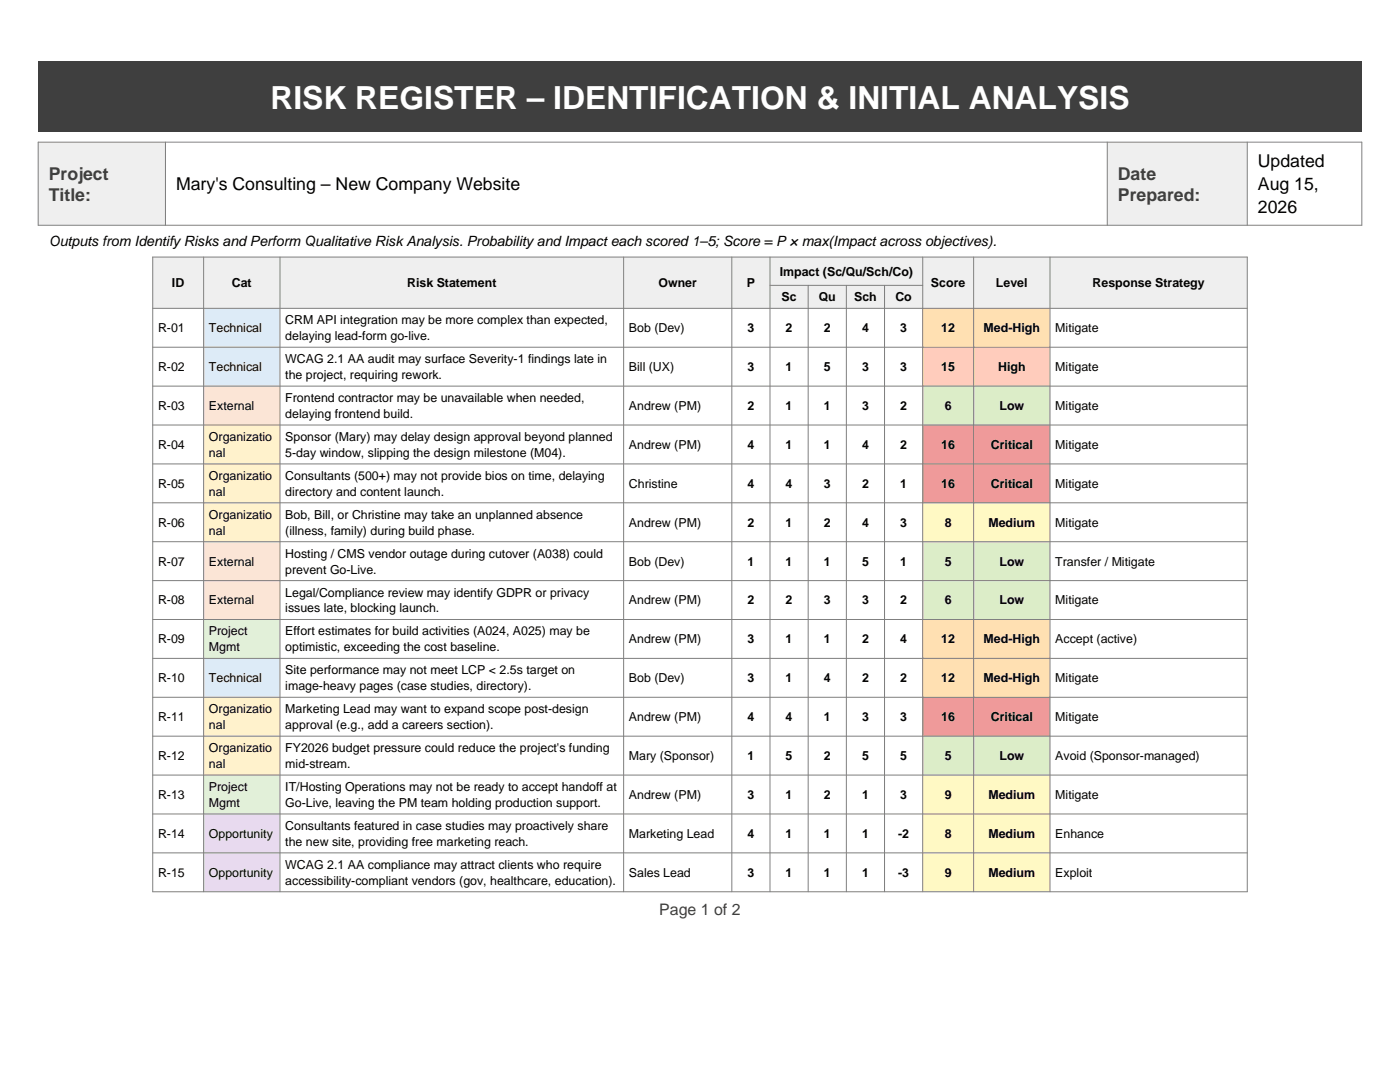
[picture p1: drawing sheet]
<svg xmlns="http://www.w3.org/2000/svg" width="279mm" height="216mm" viewBox="0 0 279 216" stroke-linecap="round" stroke-linejoin="round" font-family="sans-serif">
<defs><g id="words">
<text font-size="6.3" fill="#fff" x="54" y="21.7">RISK REGISTER – IDENTIFICATION &amp; INITIAL ANALYSIS</text>
<g font-size="3.5" fill="#3f3f3f">
<text x="9.7" y="35.9">Project</text>
<text x="223.1" y="35.9">Date</text>
<text x="9.7" y="40.2">Title:</text>
<text x="223.1" y="40.2">Prepared:</text>
</g>
<g font-size="3.5">
<text x="251" y="33.3">Updated</text>
<text x="35.1" y="37.9">Mary's Consulting – New Company Website</text>
<text x="251" y="37.9">Aug 15,</text>
<text x="251" y="42.5">2026</text>
</g>
<text font-size="3.2" fill="#3f3f3f" x="131.6" y="182.5">Page 1 of 2</text>
<text font-size="2.8" x="9.7" y="49.2">Outputs from Identify Risks and Perform Qualitative Risk Analysis. Probability and Impact each scored 1–5; Score = P × max(Impact across objectives).</text>
<g font-size="2.5">
<text x="34.3" y="57.3">ID</text>
<text x="46.3" y="57.3">Cat</text>
<text x="81.3" y="57.3">Risk Statement</text>
<text x="131.4" y="57.3">Owner</text>
<text x="149" y="57.3">P</text>
<text x="155.6" y="55">Impact (Sc/Qu/Sch/Co)</text>
<text x="185.8" y="57.3">Score</text>
<text x="198.8" y="57.3">Level</text>
<text x="218.1" y="57.3">Response Strategy</text>
<text x="56.9" y="64.7">CRM API integration may be more complex than expected,</text>
<text x="156" y="60.1">Sc</text>
<text x="163.4" y="60.1">Qu</text>
<text x="170.5" y="60.1">Sch</text>
<text x="178.7" y="60.1">Co</text>
<text x="31.5" y="66.3">R-01</text>
<text x="41.7" y="66.3">Technical</text>
<text x="56.9" y="67.9">delaying lead-form go-live.</text>
<text x="125.5" y="66.3">Bob (Dev)</text>
<text x="149.2" y="66.3">3</text>
<text x="156.8" y="66.3">2</text>
<text x="164.4" y="66.3">2</text>
<text x="172" y="66.3">4</text>
<text x="179.7" y="66.3">3</text>
<text x="187.9" y="66.3">12</text>
<text x="196.3" y="66.3">Med-High</text>
<text x="210.6" y="66.3">Mitigate</text>
<text x="31.5" y="74">R-02</text>
<text x="41.7" y="74">Technical</text>
<text x="56.9" y="72.5">WCAG 2.1 AA audit may surface Severity-1 findings late in</text>
<text x="56.9" y="75.6">the project, requiring rework.</text>
<text x="125.5" y="74">Bill (UX)</text>
<text x="149.2" y="74">3</text>
<text x="156.8" y="74">1</text>
<text x="164.4" y="74">5</text>
<text x="172" y="74">3</text>
<text x="179.7" y="74">3</text>
<text x="187.9" y="74">15</text>
<text x="199.2" y="74">High</text>
<text x="210.6" y="74">Mitigate</text>
<text x="31.5" y="81.8">R-03</text>
<text x="41.7" y="81.8">External</text>
<text x="56.9" y="80.2">Frontend contractor may be unavailable when needed,</text>
<text x="56.9" y="83.4">delaying frontend build.</text>
<text x="125.5" y="81.8">Andrew (PM)</text>
<text x="149.2" y="81.8">2</text>
<text x="156.8" y="81.8">1</text>
<text x="164.4" y="81.8">1</text>
<text x="172" y="81.8">3</text>
<text x="179.7" y="81.8">2</text>
<text x="188.5" y="81.8">6</text>
<text x="199.5" y="81.8">Low</text>
<text x="210.6" y="81.8">Mitigate</text>
<text x="31.5" y="89.6">R-04</text>
<text x="41.7" y="88">Organizatio</text>
<text x="56.9" y="88">Sponsor (Mary) may delay design approval beyond planned</text>
<text x="125.5" y="89.6">Andrew (PM)</text>
<text x="149.2" y="89.6">4</text>
<text x="156.8" y="89.6">1</text>
<text x="164.4" y="89.6">1</text>
<text x="172" y="89.6">4</text>
<text x="179.7" y="89.6">2</text>
<text x="187.9" y="89.6">16</text>
<text x="197.7" y="89.6">Critical</text>
<text x="210.6" y="89.6">Mitigate</text>
<text x="41.7" y="91.2">nal</text>
<text x="41.7" y="95.7">Organizatio</text>
<text x="56.9" y="91.2">5-day window, slipping the design milestone (M04).</text>
<text x="56.9" y="95.7">Consultants (500+) may not provide bios on time, delaying</text>
<text x="31.5" y="97.3">R-05</text>
<text x="41.7" y="98.9">nal</text>
<text x="56.9" y="98.9">directory and content launch.</text>
<text x="125.5" y="97.3">Christine</text>
<text x="149.2" y="97.3">4</text>
<text x="156.8" y="97.3">4</text>
<text x="164.4" y="97.3">3</text>
<text x="172" y="97.3">2</text>
<text x="179.7" y="97.3">1</text>
<text x="187.9" y="97.3">16</text>
<text x="197.7" y="97.3">Critical</text>
<text x="210.6" y="97.3">Mitigate</text>
<text x="31.5" y="105.1">R-06</text>
<text x="41.7" y="103.5">Organizatio</text>
<text x="41.7" y="106.7">nal</text>
<text x="56.9" y="103.5">Bob, Bill, or Christine may take an unplanned absence</text>
<text x="56.9" y="106.7">(illness, family) during build phase.</text>
<text x="125.5" y="105.1">Andrew (PM)</text>
<text x="149.2" y="105.1">2</text>
<text x="156.8" y="105.1">1</text>
<text x="164.4" y="105.1">2</text>
<text x="172" y="105.1">4</text>
<text x="179.7" y="105.1">3</text>
<text x="188.5" y="105.1">8</text>
<text x="197.3" y="105.1">Medium</text>
<text x="210.6" y="105.1">Mitigate</text>
<text x="31.5" y="112.9">R-07</text>
<text x="41.7" y="112.9">External</text>
<text x="56.9" y="111.3">Hosting / CMS vendor outage during cutover (A038) could</text>
<text x="125.5" y="112.9">Bob (Dev)</text>
<text x="149.2" y="112.9">1</text>
<text x="156.8" y="112.9">1</text>
<text x="164.4" y="112.9">1</text>
<text x="172" y="112.9">5</text>
<text x="179.7" y="112.9">1</text>
<text x="188.5" y="112.9">5</text>
<text x="199.5" y="112.9">Low</text>
<text x="210.6" y="112.9">Transfer / Mitigate</text>
<text x="56.9" y="114.4">prevent Go-Live.</text>
<text x="56.9" y="119">Legal/Compliance review may identify GDPR or privacy</text>
<text x="31.5" y="120.6">R-08</text>
<text x="41.7" y="120.6">External</text>
<text x="56.9" y="122.2">issues late, blocking launch.</text>
<text x="125.5" y="120.6">Andrew (PM)</text>
<text x="149.2" y="120.6">2</text>
<text x="156.8" y="120.6">2</text>
<text x="164.4" y="120.6">3</text>
<text x="172" y="120.6">3</text>
<text x="179.7" y="120.6">2</text>
<text x="188.5" y="120.6">6</text>
<text x="199.5" y="120.6">Low</text>
<text x="210.6" y="120.6">Mitigate</text>
<text x="31.5" y="128.4">R-09</text>
<text x="41.7" y="126.8">Project</text>
<text x="41.7" y="130">Mgmt</text>
<text x="56.9" y="126.8">Effort estimates for build activities (A024, A025) may be</text>
<text x="56.9" y="130">optimistic, exceeding the cost baseline.</text>
<text x="125.5" y="128.4">Andrew (PM)</text>
<text x="149.2" y="128.4">3</text>
<text x="156.8" y="128.4">1</text>
<text x="164.4" y="128.4">1</text>
<text x="172" y="128.4">2</text>
<text x="179.7" y="128.4">4</text>
<text x="187.9" y="128.4">12</text>
<text x="196.3" y="128.4">Med-High</text>
<text x="210.6" y="128.4">Accept (active)</text>
<text x="31.5" y="136.1">R-10</text>
<text x="41.7" y="136.1">Technical</text>
<text x="56.9" y="134.5">Site performance may not meet LCP &lt; 2.5s target on</text>
<text x="56.9" y="137.7">image-heavy pages (case studies, directory).</text>
<text x="125.5" y="136.1">Bob (Dev)</text>
<text x="149.2" y="136.1">3</text>
<text x="156.8" y="136.1">1</text>
<text x="164.4" y="136.1">4</text>
<text x="172" y="136.1">2</text>
<text x="179.7" y="136.1">2</text>
<text x="187.9" y="136.1">12</text>
<text x="196.3" y="136.1">Med-High</text>
<text x="210.6" y="136.1">Mitigate</text>
<text x="31.5" y="143.9">R-11</text>
<text x="41.7" y="142.3">Organizatio</text>
<text x="56.9" y="142.3">Marketing Lead may want to expand scope post-design</text>
<text x="125.5" y="143.9">Andrew (PM)</text>
<text x="149.2" y="143.9">4</text>
<text x="156.8" y="143.9">4</text>
<text x="164.4" y="143.9">1</text>
<text x="172" y="143.9">3</text>
<text x="179.7" y="143.9">3</text>
<text x="187.9" y="143.9">16</text>
<text x="197.7" y="143.9">Critical</text>
<text x="210.6" y="143.9">Mitigate</text>
<text x="41.7" y="145.5">nal</text>
<text x="56.9" y="145.5">approval (e.g., add a careers section).</text>
<text x="31.5" y="151.7">R-12</text>
<text x="41.7" y="150.1">Organizatio</text>
<text x="41.7" y="153.2">nal</text>
<text x="56.9" y="150.1">FY2026 budget pressure could reduce the project's funding</text>
<text x="56.9" y="153.2">mid-stream.</text>
<text x="125.5" y="151.7">Mary (Sponsor)</text>
<text x="149.2" y="151.7">1</text>
<text x="156.8" y="151.7">5</text>
<text x="164.4" y="151.7">2</text>
<text x="172" y="151.7">5</text>
<text x="179.7" y="151.7">5</text>
<text x="188.5" y="151.7">5</text>
<text x="199.5" y="151.7">Low</text>
<text x="210.6" y="151.7">Avoid (Sponsor-managed)</text>
<text x="31.5" y="159.4">R-13</text>
<text x="41.7" y="157.8">Project</text>
<text x="41.7" y="161">Mgmt</text>
<text x="56.9" y="157.8">IT/Hosting Operations may not be ready to accept handoff at</text>
<text x="56.9" y="161">Go-Live, leaving the PM team holding production support.</text>
<text x="125.5" y="159.4">Andrew (PM)</text>
<text x="149.2" y="159.4">3</text>
<text x="156.8" y="159.4">1</text>
<text x="164.4" y="159.4">2</text>
<text x="172" y="159.4">1</text>
<text x="179.7" y="159.4">3</text>
<text x="188.5" y="159.4">9</text>
<text x="197.3" y="159.4">Medium</text>
<text x="210.6" y="159.4">Mitigate</text>
<text x="31.5" y="167.2">R-14</text>
<text x="41.7" y="167.2">Opportunity</text>
<text x="56.9" y="165.6">Consultants featured in case studies may proactively share</text>
<text x="125.5" y="167.2">Marketing Lead</text>
<text x="149.2" y="167.2">4</text>
<text x="156.8" y="167.2">1</text>
<text x="164.4" y="167.2">1</text>
<text x="172" y="167.2">1</text>
<text x="179.2" y="167.2">-2</text>
<text x="188.5" y="167.2">8</text>
<text x="197.3" y="167.2">Medium</text>
<text x="210.6" y="167.2">Enhance</text>
<text x="56.9" y="168.8">the new site, providing free marketing reach.</text>
<text x="56.9" y="173.4">WCAG 2.1 AA compliance may attract clients who require</text>
<text x="31.5" y="174.9">R-15</text>
<text x="41.7" y="174.9">Opportunity</text>
<text x="56.9" y="176.5">accessibility-compliant vendors (gov, healthcare, education).</text>
<text x="125.5" y="174.9">Sales Lead</text>
<text x="149.2" y="174.9">3</text>
<text x="156.8" y="174.9">1</text>
<text x="164.4" y="174.9">1</text>
<text x="172" y="174.9">1</text>
<text x="179.2" y="174.9">-3</text>
<text x="188.5" y="174.9">9</text>
<text x="197.3" y="174.9">Medium</text>
<text x="210.6" y="174.9">Exploit</text>
</g>
</g></defs>
<path d="M7.6 12.3h264.2v13.9h-264.2z" fill-rule="evenodd" fill="#3f3f3f"/>
<g fill="#efefef">
<path d="M7.6 28.4h25.4v16.5h-25.4z" fill-rule="evenodd"/>
<path d="M221 28.4h27.9v16.5h-27.9z" fill-rule="evenodd"/>
</g>
<path d="M7.6 28.4h264.2v16.5h-264.2zM33 28.4v16.5M221 28.4v16.5M248.9 28.4v16.5" fill="none" stroke="#7f7f7f" stroke-width=".2"/>
<path d="M30.5 51.3h218.4v10.2h-218.4z" fill-rule="evenodd" fill="#efefef"/>
<path d="M40.6 61.5h15.3v7.8h-15.3z" fill-rule="evenodd" fill="#ddebf7"/>
<path d="M184.2 61.5h25.4v7.8h-25.4z" fill-rule="evenodd" fill="#ffe0b2"/>
<path d="M40.6 69.3h15.3v7.7h-15.3z" fill-rule="evenodd" fill="#ddebf7"/>
<path d="M184.2 69.3h25.4v7.7h-25.4z" fill-rule="evenodd" fill="#ffccbc"/>
<path d="M40.6 77h15.3v7.8h-15.3z" fill-rule="evenodd" fill="#fbe5d6"/>
<path d="M184.2 77h25.4v7.8h-25.4z" fill-rule="evenodd" fill="#dcedc8"/>
<path d="M40.6 84.8h15.3v7.8h-15.3z" fill-rule="evenodd" fill="#fff2cc"/>
<path d="M184.2 84.8h25.4v7.8h-25.4z" fill-rule="evenodd" fill="#ef9a9a"/>
<path d="M40.6 92.6h15.3v7.7h-15.3z" fill-rule="evenodd" fill="#fff2cc"/>
<path d="M184.2 92.6h25.4v7.7h-25.4z" fill-rule="evenodd" fill="#ef9a9a"/>
<path d="M40.6 100.3h15.3v7.8h-15.3z" fill-rule="evenodd" fill="#fff2cc"/>
<path d="M184.2 100.3h25.4v7.8h-25.4z" fill-rule="evenodd" fill="#fff9c4"/>
<path d="M40.6 108.1h15.3v7.8h-15.3z" fill-rule="evenodd" fill="#fbe5d6"/>
<path d="M184.2 108.1h25.4v7.8h-25.4z" fill-rule="evenodd" fill="#dcedc8"/>
<path d="M40.6 115.9h15.3v7.7h-15.3z" fill-rule="evenodd" fill="#fbe5d6"/>
<path d="M184.2 115.9h25.4v7.7h-25.4z" fill-rule="evenodd" fill="#dcedc8"/>
<path d="M40.6 123.6h15.3v7.8h-15.3z" fill-rule="evenodd" fill="#e2f0d9"/>
<path d="M184.2 123.6h25.4v7.8h-25.4z" fill-rule="evenodd" fill="#ffe0b2"/>
<path d="M40.6 131.4h15.3v7.7h-15.3z" fill-rule="evenodd" fill="#ddebf7"/>
<path d="M184.2 131.4h25.4v7.7h-25.4z" fill-rule="evenodd" fill="#ffe0b2"/>
<path d="M40.6 139.1h15.3v7.8h-15.3z" fill-rule="evenodd" fill="#fff2cc"/>
<path d="M184.2 139.1h25.4v7.8h-25.4z" fill-rule="evenodd" fill="#ef9a9a"/>
<path d="M40.6 146.9h15.3v7.8h-15.3z" fill-rule="evenodd" fill="#fff2cc"/>
<path d="M184.2 146.9h25.4v7.8h-25.4z" fill-rule="evenodd" fill="#dcedc8"/>
<path d="M40.6 154.7h15.3v7.7h-15.3z" fill-rule="evenodd" fill="#e2f0d9"/>
<path d="M184.2 154.7h25.4v7.7h-25.4z" fill-rule="evenodd" fill="#fff9c4"/>
<path d="M40.6 162.4h15.3v7.8h-15.3z" fill-rule="evenodd" fill="#e8daef"/>
<path d="M184.2 162.4h25.4v7.8h-25.4z" fill-rule="evenodd" fill="#fff9c4"/>
<path d="M40.6 170.2h15.3v7.7h-15.3z" fill-rule="evenodd" fill="#e8daef"/>
<path d="M184.2 170.2h25.4v7.7h-25.4z" fill-rule="evenodd" fill="#fff9c4"/>
<g fill="none" stroke="#7f7f7f" stroke-width=".2">
<path d="M30.5 51.3h218.4v126.6h-218.4zM40.6 51.3v126.6M55.9 51.3v126.6M124.5 51.3v126.6M146.1 51.3v126.6M153.7 56.9h30.5M153.7 51.3v126.6M161.3 56.9v121M168.9 56.9v121M176.5 56.9v121M184.2 51.3v126.6M194.3 51.3v126.6"/>
<path d="M209.6 51.3v126.6M30.5 61.5h218.4M30.5 69.3h218.4M30.5 77h218.4M30.5 84.8h218.4M30.5 92.6h218.4M30.5 100.3h218.4M30.5 108.1h218.4M30.5 115.9h218.4M30.5 123.6h218.4M30.5 131.4h218.4M30.5 139.1h218.4"/>
<path d="M30.5 146.9h218.4M30.5 154.7h218.4M30.5 162.4h218.4M30.5 170.2h218.4"/>
</g>
<use href="#words"/>
</svg>
